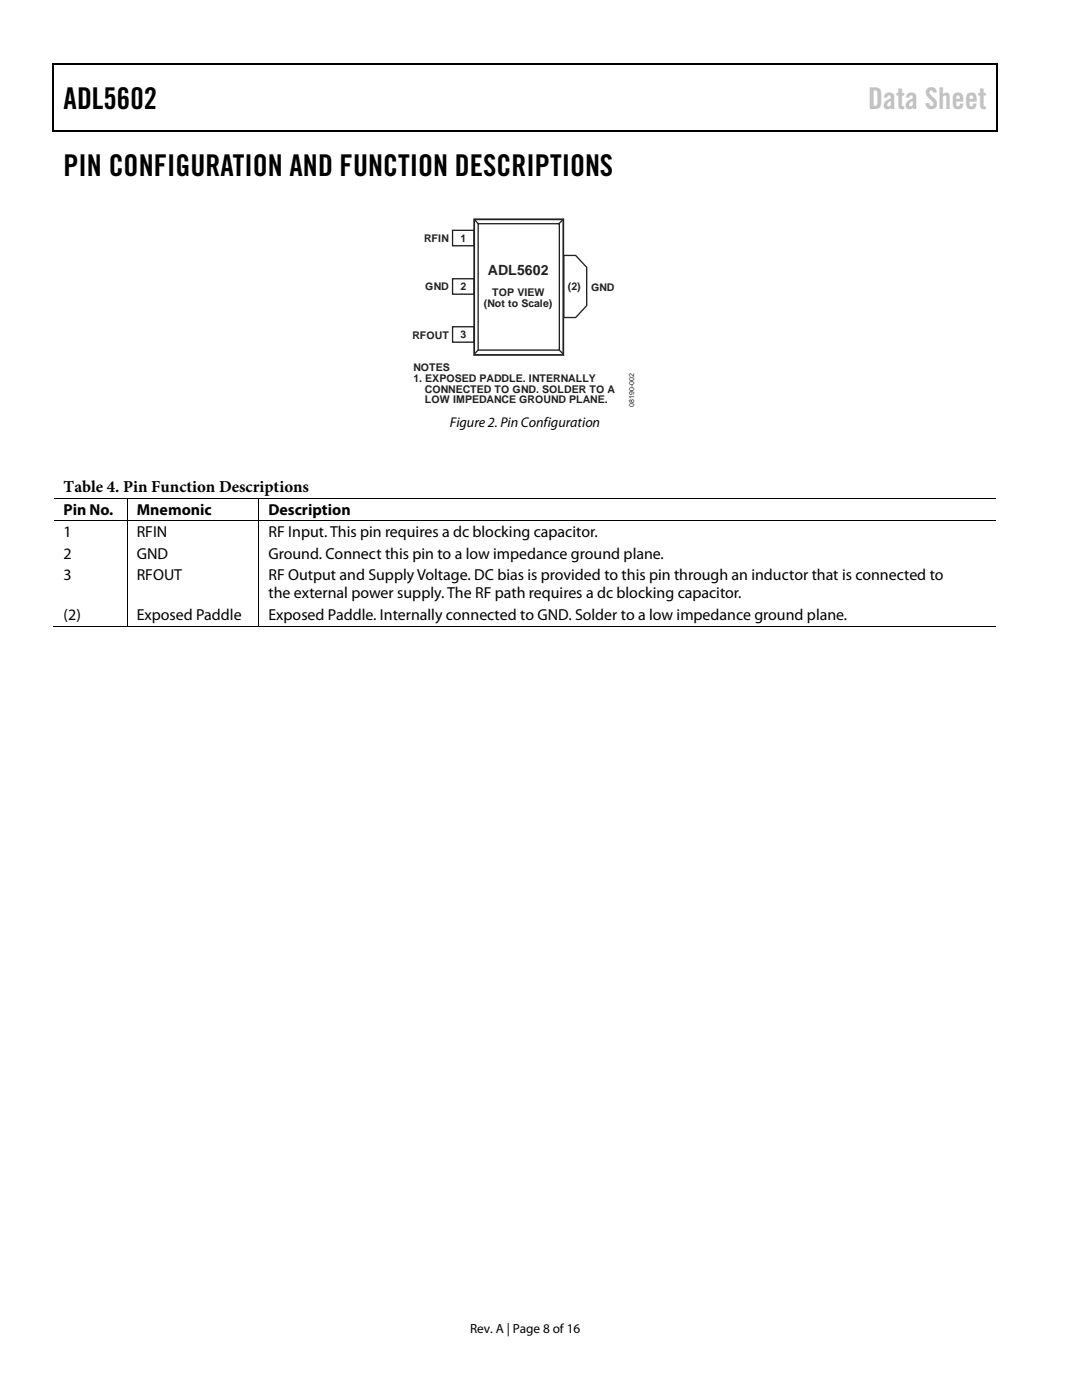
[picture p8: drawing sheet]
<svg xmlns="http://www.w3.org/2000/svg" width="216mm" height="279mm" viewBox="0 0 216 279" stroke-linecap="round" stroke-linejoin="round" font-family="sans-serif">
<defs><g id="words">
<g font-size="6">
<text x="12.7" y="21.7">ADL5602</text>
<text x="12.7" y="35.1">PIN CONFIGURATION AND FUNCTION DESCRIPTIONS</text>
</g>
<text font-size="6" fill="#c1c1c1" x="173.2" y="21.7">Data Sheet</text>
<text font-size="3.3" x="12.7" y="98.2">Table 4. Pin Function Descriptions</text>
<g font-size="3.2">
<text x="12.7" y="102.7">Pin No.</text>
<text x="12.7" y="107.2">1</text>
<text x="27.3" y="102.7">Mnemonic</text>
<text x="27.3" y="107.2">RFIN</text>
<text x="53.6" y="102.7">Description</text>
<text x="53.6" y="107.2">RF Input. This pin requires a dc blocking capacitor.</text>
<text x="12.7" y="111.5">2</text>
<text x="27.3" y="111.5">GND</text>
<text x="53.6" y="111.5">Ground. Connect this pin to a low impedance ground plane.</text>
<text x="12.7" y="115.8">3</text>
<text x="27.3" y="115.8">RFOUT</text>
<text x="53.6" y="115.8">RF Output and Supply Voltage. DC bias is provided to this pin through an inductor that is connected to</text>
<text x="53.6" y="119.4">the external power supply. The RF path requires a dc blocking capacitor.</text>
<text x="12.7" y="123.7">(2)</text>
<text x="27.3" y="123.7">Exposed Paddle</text>
<text x="53.6" y="123.7">Exposed Paddle. Internally connected to GND. Solder to a low impedance ground plane.</text>
</g>
<text font-size="2.8" fill="#231f20" x="97.3" y="54.9">ADL5602</text>
<text font-size="2.8" x="89.7" y="85.2">Figure 2. Pin Configuration</text>
<text font-size="2.6" x="93.8" y="266">Rev. A | Page 8 of 16</text>
<g font-size="2.1" fill="#231f20">
<text x="84.6" y="48.3">RFIN</text>
<text x="91.9" y="48.2">1</text>
<text x="84.9" y="57.9">GND</text>
<text x="91.9" y="57.9">2</text>
<text x="98.2" y="59.1">TOP VIEW</text>
<text x="113.3" y="57.9">(2)</text>
<text x="117.9" y="58">GND</text>
<text x="96.6" y="61.2">(Not to Scale)</text>
<text x="82.3" y="67.6">RFOUT</text>
<text x="91.9" y="67.5">3</text>
<text x="82.5" y="74.1">NOTES</text>
<text x="82.5" y="76.2">1. EXPOSED PADDLE. INTERNALLY</text>
<text x="84.8" y="78.4">CONNECTED TO GND. SOLDER TO A</text>
<text x="84.8" y="80.5">LOW IMPEDANCE GROUND PLANE.</text>
</g>
<text font-size="1.4" fill="#231f20" x="126.5" y="81.3" transform="rotate(-90 126.5 81.3)">08190-002</text>
</g></defs>
<g fill="#000">
<path d="M10.5 12.7h.3v1h-.3zM10.5 12.7h.3v.3h-.3zM133.3 12.7h.3v.3h-.3zM198.8 12.7h.2v1h-.2zM198.8 12.7h.2v.3h-.2zM10.5 25.9h.3v.3h-.3zM133.1 25.9h.2v.3h-.2zM198.8 25.9h.2v.3h-.2zM25.3 99.4h.2v.1h-.2zM51.6 99.4h.2v.1h-.2zM25.3 103.9h.2v.2h-.2zM51.6 103.9h.2v.2h-.2z"/>
<path d="M25.3 124.9h.2v.1h-.2zM51.6 124.9h.2v.1h-.2z"/>
</g>
<path d="M10.7 13.7v12.2M10.8 12.8h122.5M133.6 12.8h65.2M198.9 13.7v12.2M10.8 26.1h188" fill="none" stroke="#000" stroke-width=".25"/>
<path d="M94.6 43.8h17.8v27h-17.8z" fill="none" stroke="#231f20" stroke-width=".35"/>
<path d="M90.3 46h4.3v3h-4.3zM90.3 55.6h4.3v3.1h-4.3zM94.7 43.9l.7 .7M95.4 44.6h16.2v25.3h-16.2zM112.3 43.9l-.9 .8M112.5 51h2.4l2.2 2.3v7.7l-2.2 2.4h-2.4zM90.3 65.2h4.3v3.1h-4.3zM95.4 69.9l-.7 .7M111.6 69.9l.8 .8" fill="none" stroke="#231f20" stroke-width=".26"/>
<g fill="none" stroke="#000" stroke-width=".2">
<path d="M10.8 99.5h14.5M25.4 99.5v4.4M25.5 99.5h26.1M51.7 99.5v4.4M51.8 99.5h147M10.8 104h14.5M25.4 104.1v20.8M25.5 104h26.1M51.7 104.1v20.8M51.8 104h147M10.5 124.9h14.8M25.5 124.9h26.1"/>
<path d="M51.8 124.9h147"/>
</g>
<use href="#words"/>
</svg>
